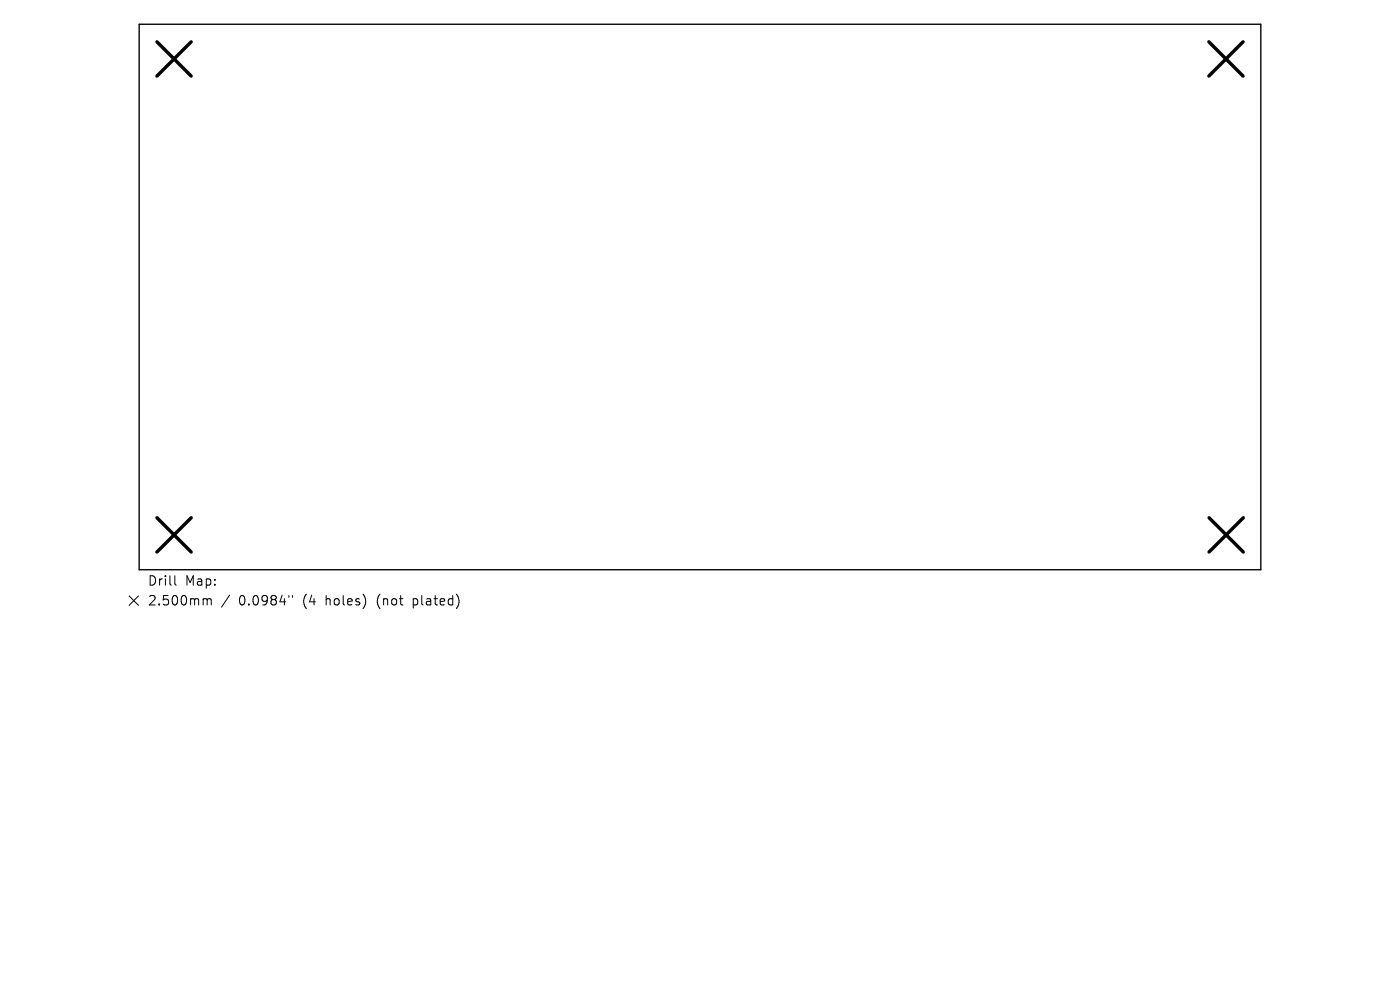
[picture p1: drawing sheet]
<svg xmlns="http://www.w3.org/2000/svg" width="297mm" height="210mm" viewBox="0 0 297 210" stroke-linecap="round" stroke-linejoin="round" font-family="sans-serif">
<defs><g id="words">
<g font-size="2.8">
<text x="31.4" y="124.5">Drill</text>
<text x="39.3" y="124.5">Map:</text>
<text x="31.4" y="128.7">2.500mm</text>
<text x="50.6" y="128.7">0.0984&quot;</text>
<text x="64.3" y="128.7">(4</text>
<text x="69.1" y="128.7">holes)</text>
<text x="80.1" y="128.7">(not</text>
<text x="87.8" y="128.7">plated)</text>
</g>
</g></defs>
<path d="M29.5 5.1h238v115.8h-238z" fill="none" stroke="#000" stroke-width=".29"/>
<path d="M33.3 8.9l7.3 7.2M40.6 8.9l-7.3 7.2M256.4 8.9l7.3 7.2M263.7 8.9l-7.3 7.2M33.3 109.8l7.3 7.3M40.6 109.8l-7.3 7.3M256.5 109.8l7.3 7.3M263.8 109.8l-7.3 7.3" fill="none" stroke="#000" stroke-width=".73"/>
<path d="M27.4 126.4l2 2M29.4 126.4l-2 2M37.1 122.1v1.7l.3 .3M43.7 127l.3 .3M44 127.3v1M44 127.3l.2-.3 .5 .1 .1 1.2M48.7 126.2l-1.7 2.6M61.3 126.3v.4M62 126.3v.4M77.5 126.9v1.3M96.9 126.1a2.35 2.35 0 0 1 0 2.9" fill="none" stroke="#000" stroke-width=".21"/>
<use href="#words"/>
</svg>
